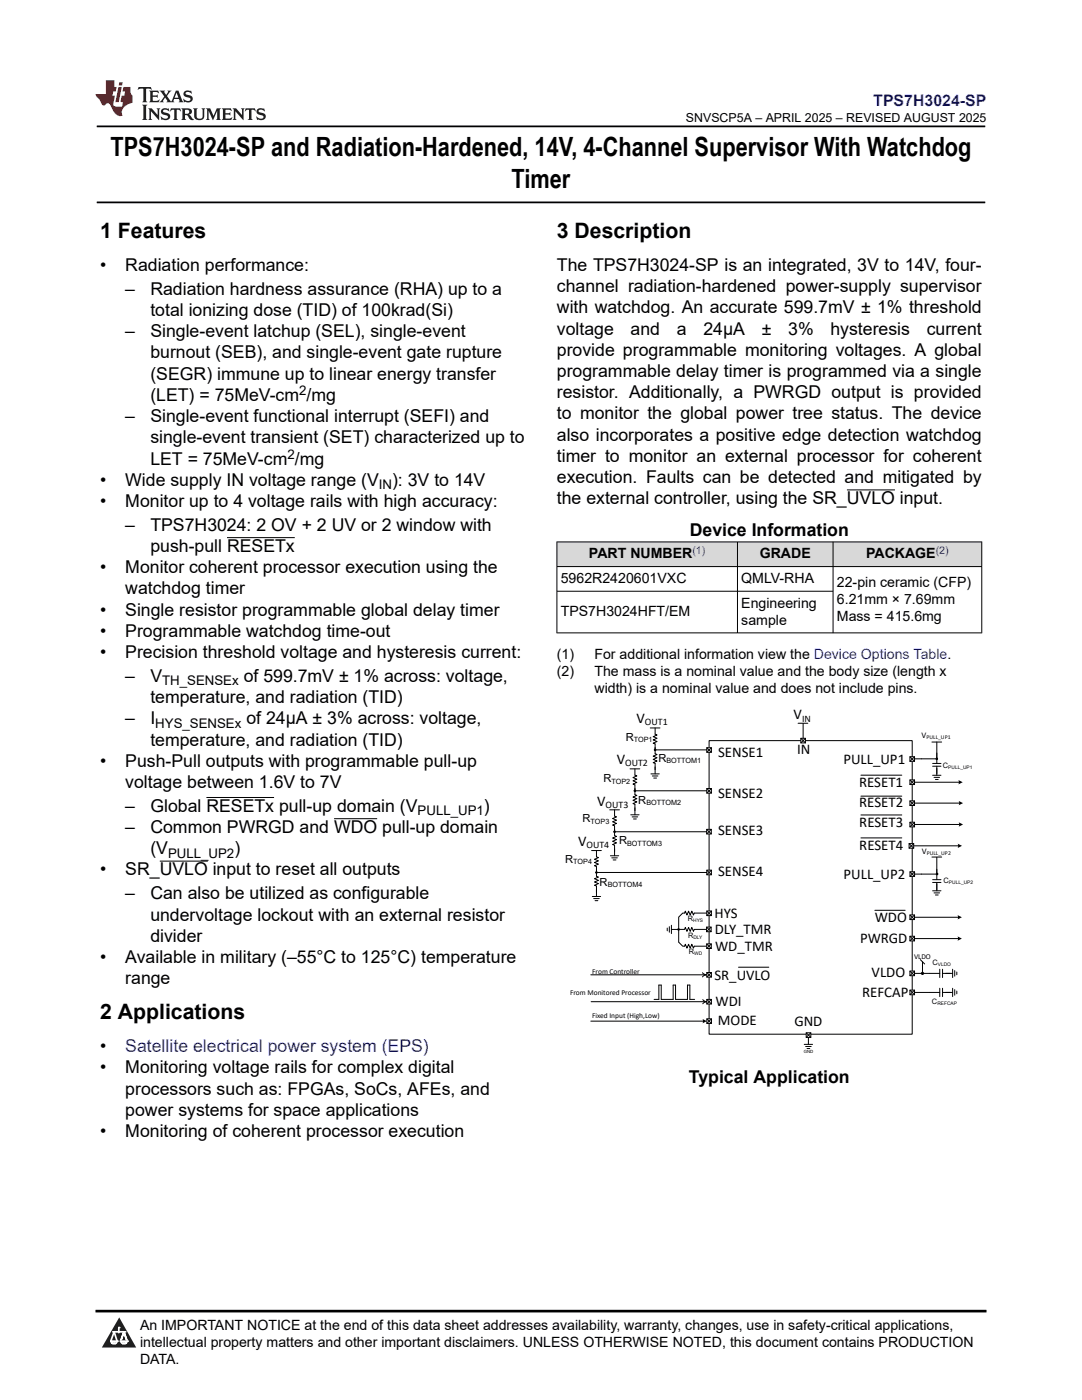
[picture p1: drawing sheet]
<svg xmlns="http://www.w3.org/2000/svg" width="216mm" height="279mm" viewBox="0 0 216 279" stroke-linecap="round" stroke-linejoin="round" font-family="sans-serif">
<defs><g id="words">
<g font-size="5.3">
<text x="22" y="31.2">TPS7H3024-SP and Radiation-Hardened, 14V, 4-Channel Supervisor With Watchdog</text>
<text x="102.1" y="37.5">Timer</text>
</g>
<g font-size="4.2">
<text x="20" y="47.5">1 Features</text>
<text x="111.1" y="47.5">3 Description</text>
<text x="20" y="203.4">2 Applications</text>
</g>
<g font-size="3.5">
<text x="20" y="54.1">•</text>
<text x="25" y="54.1">Radiation performance:</text>
<text x="25" y="58.8">–</text>
<text x="30" y="58.8">Radiation hardness assurance (RHA) up to a</text>
<text x="111.1" y="54.1">The TPS7H3024-SP is an integrated, 3V to 14V, four-</text>
<text x="111.1" y="58.3">channel radiation-hardened power-supply supervisor</text>
<text x="30" y="63.1">total ionizing dose (TID) of 100krad(Si)</text>
<text x="111.1" y="62.5">with watchdog. An accurate 599.7mV ± 1% threshold</text>
<text x="25" y="67.3">–</text>
<text x="30" y="67.3">Single-event latchup (SEL), single-event</text>
<text x="30" y="71.5">burnout (SEB), and single-event gate rupture</text>
<text x="111.1" y="71">provide programmable monitoring voltages. A global</text>
<text x="111.1" y="66.8">voltage</text>
<text x="125.8" y="66.8">and</text>
<text x="135.1" y="66.8">a</text>
<text x="140.4" y="66.8">24μA</text>
<text x="152" y="66.8">±</text>
<text x="157.3" y="66.8">3%</text>
<text x="165.7" y="66.8">hysteresis</text>
<text x="184.9" y="66.8">current</text>
<text x="30" y="75.8">(SEGR) immune up to linear energy transfer</text>
<text x="111.1" y="75.2">programmable delay timer is programmed via a single</text>
<text x="30" y="80">(LET) = 75MeV-cm /mg</text>
<text x="111.1" y="79.5">resistor. Additionally, a PWRGD output is provided</text>
<text x="111.1" y="83.7">to monitor the global power tree status. The device</text>
<text x="25" y="84.2">–</text>
<text x="30" y="84.2">Single-event functional interrupt (SEFI) and</text>
<text x="30" y="88.5">single-event transient (SET) characterized up to</text>
<text x="111.1" y="87.9">also incorporates a positive edge detection watchdog</text>
<text x="30" y="92.7">LET = 75MeV-cm /mg</text>
<text x="111.1" y="92.2">timer to monitor an external processor for coherent</text>
<text x="20" y="101.2">•</text>
<text x="20" y="96.9">•</text>
<text x="25" y="101.2">Monitor up to 4 voltage rails with high accuracy:</text>
<text x="25" y="96.9">Wide supply IN voltage range (V</text>
<text x="78.2" y="96.9">): 3V to 14V</text>
<text x="111.1" y="96.4">execution. Faults can be detected and mitigated by</text>
<text x="111.1" y="100.6">the external controller, using the SR_UVLO input.</text>
<text x="25" y="105.9">–</text>
<text x="30" y="105.9">TPS7H3024: 2 OV + 2 UV or 2 window with</text>
<text x="137.6" y="107">Device Information</text>
<text x="30" y="110.2">push-pull RESETx</text>
<text x="20" y="114.4">•</text>
<text x="25" y="114.4">Monitor coherent processor execution using the</text>
<text x="25" y="118.6">watchdog timer</text>
<text x="20" y="122.9">•</text>
<text x="25" y="122.9">Single resistor programmable global delay timer</text>
<text x="20" y="127.1">•</text>
<text x="20" y="131.3">•</text>
<text x="25" y="127.1">Programmable watchdog time-out</text>
<text x="25" y="131.3">Precision threshold voltage and hysteresis current:</text>
<text x="25" y="136.1">–</text>
<text x="30" y="136.1">V</text>
<text x="48.6" y="136.1">of 599.7mV ± 1% across: voltage,</text>
<text x="30" y="140.3">temperature, and radiation (TID)</text>
<text x="25" y="144.6">–</text>
<text x="30" y="144.6">I</text>
<text x="30" y="148.8">temperature, and radiation (TID)</text>
<text x="49.2" y="144.6">of 24μA ± 3% across: voltage,</text>
<text x="20" y="153">•</text>
<text x="25" y="153">Push-Pull outputs with programmable pull-up</text>
<text x="25" y="157.3">voltage between 1.6V to 7V</text>
<text x="25" y="162">–</text>
<text x="25" y="166.3">–</text>
<text x="30" y="162">Global RESETx pull-up domain (V</text>
<text x="30" y="166.3">Common PWRGD and WDO pull-up domain</text>
<text x="96.6" y="162">)</text>
<text x="30" y="170.5">(V</text>
<text x="46.8" y="170.5">)</text>
<text x="20" y="174.7">•</text>
<text x="25" y="174.7">SR_UVLO input to reset all outputs</text>
<text x="25" y="179.5">–</text>
<text x="30" y="179.5">Can also be utilized as configurable</text>
<text x="30" y="183.7">undervoltage lockout with an external resistor</text>
<text x="30" y="188">divider</text>
<text x="20" y="192.2">•</text>
<text x="25" y="192.2">Available in military (–55°C to 125°C) temperature</text>
<text x="25" y="196.4">range</text>
<text x="20" y="210">•</text>
<text x="20" y="214.2">•</text>
<text x="25" y="214.2">Monitoring voltage rails for complex digital</text>
<text x="25" y="218.4">processors such as: FPGAs, SoCs, AFEs, and</text>
<text x="137.5" y="216.1">Typical Application</text>
<text x="20" y="226.9">•</text>
<text x="25" y="222.7">power systems for space applications</text>
<text x="25" y="226.9">Monitoring of coherent processor execution</text>
</g>
<text font-size="3.5" fill="#00f" x="25" y="210">Satellite electrical power system (EPS)</text>
<text font-size="3.2" fill="#00f" x="174.3" y="21.1">TPS7H3024-SP</text>
<g font-size="3">
<text x="158.3" y="143.6">V</text>
<text x="127" y="144.3">V</text>
<text x="123.1" y="152.4">V</text>
<text x="143.3" y="151">SENSE1</text>
<text x="159" y="150.4">IN</text>
<text x="168.3" y="152.6">PULL_UP1</text>
<text x="119.2" y="160.8">V</text>
<text x="143.3" y="159.2">SENSE2</text>
<text x="171.4" y="157.1">RESET1</text>
<text x="171.5" y="161.1">RESET2</text>
<text x="143.3" y="166.7">SENSE3</text>
<text x="171.5" y="165.1">RESET3</text>
<text x="115.3" y="168.8">V</text>
<text x="171.5" y="169.6">RESET4</text>
<text x="143.3" y="174.9">SENSE4</text>
<text x="168.3" y="175.3">PULL_UP2</text>
<text x="142.6" y="183.2">HYS</text>
<text x="174.5" y="183.9">WDO</text>
<text x="142.6" y="186.5">DLY_TMR</text>
<text x="142.7" y="189.8">WD_TMR</text>
<text x="171.6" y="188.2">PWRGD</text>
<text x="142.5" y="195.5">SR_UVLO</text>
<text x="173.9" y="195.1">VLDO</text>
<text x="142.8" y="200.8">WDI</text>
<text x="172" y="198.9">REFCAP</text>
<text x="143.3" y="204.5">MODE</text>
<text x="158.5" y="204.8">GND</text>
</g>
<g font-size="2.8">
<text x="117.5" y="111.4">PART NUMBER</text>
<text x="151.6" y="111.4">GRADE</text>
<text x="172.8" y="111.4">PACKAGE</text>
<text x="111.9" y="116.3">5962R2420601VXC</text>
<text x="147.9" y="116.3">QMLV-RHA</text>
<text x="167" y="117.1">22-pin ceramic (CFP)</text>
<text x="111.9" y="123">TPS7H3024HFT/EM</text>
<text x="147.9" y="121.3">Engineering</text>
<text x="147.9" y="124.7">sample</text>
<text x="167" y="120.5">6.21mm × 7.69mm</text>
<text x="167" y="123.9">Mass = 415.6mg</text>
<text x="111.1" y="131.5">(1)</text>
<text x="118.6" y="131.5">For additional information view the Device Options Table.</text>
<text x="111.1" y="134.8">(2)</text>
<text x="118.6" y="134.8">The mass is a nominal value and the body size (length x</text>
<text x="118.6" y="138.2">width) is a nominal value and does not include pins.</text>
<text x="27.9" y="265.5">An IMPORTANT NOTICE at the end of this data sheet addresses availability, warranty, changes, use in safety-critical applications,</text>
<text x="27.9" y="268.9">intellectual property matters and other important disclaimers. UNLESS OTHERWISE NOTED, this document contains PRODUCTION</text>
<text x="27.9" y="272.3">DATA.</text>
</g>
<g font-size="2.6">
<text x="59.7" y="78.8">2</text>
<text x="57.4" y="91.5">2</text>
<text x="75.6" y="97.6">IN</text>
<text x="32.4" y="136.8">TH_SENSEx</text>
<text x="31" y="145.3">HYS_SENSEx</text>
<text x="83.3" y="162.7">PULL_UP1</text>
<text x="33.5" y="171.2">PULL_UP2</text>
</g>
<text font-size="2.5" x="136.9" y="24.3">SNVSCP5A – APRIL 2025 – REVISED AUGUST 2025</text>
<g font-size="2.2">
<text x="124.9" y="147.8">R</text>
<text x="131.4" y="152">R</text>
<text x="120.4" y="156.1">R</text>
<text x="127.4" y="160.4">R</text>
<text x="116.3" y="164.1">R</text>
<text x="112.8" y="172.2">R</text>
<text x="123.5" y="168.4">R</text>
<text x="119.6" y="176.8">R</text>
</g>
<g font-size="2.1" fill="#00f">
<text x="138.2" y="110.5">(1)</text>
<text x="186.7" y="110.5">(2)</text>
</g>
<g font-size="2">
<text x="160" y="144">IN</text>
<text x="128.7" y="144.8">OUT1</text>
<text x="124.7" y="152.8">OUT2</text>
<text x="120.8" y="161.2">OUT3</text>
<text x="117" y="169.2">OUT4</text>
</g>
<g font-size="1.7">
<text x="183.9" y="147.3">V</text>
<text x="184" y="170.4">V</text>
</g>
<g font-size="1.5">
<text x="188.2" y="153.2">C</text>
<text x="188.3" y="176.3">C</text>
<text x="137.3" y="183.9">R</text>
<text x="137.3" y="187.1">R</text>
<text x="137.4" y="190.5">R</text>
<text x="182.4" y="191.4">VLDO</text>
<text x="118.2" y="194.3">From Controller</text>
<text x="186.1" y="192.6">C</text>
<text x="113.7" y="198.7">From Monitored Processor</text>
<text x="118.1" y="203.2">Fixed Input (High,Low)</text>
<text x="186" y="200.4">C</text>
</g>
<g font-size="1.4">
<text x="126.5" y="148.1">TOP1</text>
<text x="133" y="152.3">BOTTOM1</text>
<text x="122" y="156.4">TOP2</text>
<text x="129" y="160.7">BOTTOM2</text>
<text x="117.9" y="164.4">TOP3</text>
<text x="114.4" y="172.5">TOP4</text>
<text x="125.1" y="168.8">BOTTOM3</text>
<text x="121.3" y="177.1">BOTTOM4</text>
</g>
<g font-size="1.2">
<text x="184.9" y="147.6">PULL_UP1</text>
<text x="184.9" y="170.6">PULL_UP2</text>
</g>
<g font-size="1">
<text x="189.2" y="153.4">PULL_UP1</text>
<text x="189.4" y="176.5">PULL_UP2</text>
<text x="138.3" y="184.1">HYS</text>
<text x="138.4" y="187.3">DLY</text>
<text x="138.5" y="190.7">WD</text>
<text x="187.1" y="192.8">VLDO</text>
<text x="187" y="200.6">REFCAP</text>
</g>
<text font-size=".9" x="160.4" y="210.1">GND</text>
</g></defs>
<path d="M19.3 25.2h177.3M19.3 40.4h177.3" fill="none" stroke="#000" stroke-width=".35"/>
<path d="M169 97.8h9.6M45.3 107.3h13.5M41.2 159.2h13.5M31.9 171.9h9.6M66.7 163.4h8.6" fill="none" stroke="#000" stroke-width=".2"/>
<g fill="#d8d8d8">
<path d="M111.1 108.2h84.8v4.9h-84.8z" fill-rule="evenodd"/>
<path d="M111.2 108.2h35.9v4.8h-35.9z" fill-rule="evenodd"/>
<path d="M147.2 108.2h19v4.8h-19z" fill-rule="evenodd"/>
<path d="M166.3 108.2h29.5v4.8h-29.5z" fill-rule="evenodd"/>
</g>
<path d="M111.1 108.2h84.9M111.1 113.1h84.9M111.1 118h55.2M111.1 108.1v18.3M147.2 108.1v18.3M166.2 108.1v18.3M195.9 108.1v18.3M196 126.3h-84.9M141.5 147.8h40.5v58.6h-40.5zM136.6 188.8l.1-.4 .4 .8 .3-.8 .3 .8 .3-.8 .4 .8 .1-.4h2.5M136.6 185.5l.1-.4 .4 .8 .3-.8 .3 .8 .3-.8 .4 .8 .1-.4h2.5" fill="none" stroke="#000" stroke-width=".2"/>
<path d="M141 194.1h1v.9h-1z" fill-rule="evenodd" fill="#fff"/>
<path d="M141 194.1l1 .9M141 194.1h1v.9h-1zM142 194.1l-1 .9" fill="none" stroke="#000" stroke-width=".2"/>
<path d="M160.9 206.1h.9v.9h-.9z" fill-rule="evenodd" fill="#fff"/>
<path d="M160.9 206.1l.9 .9M160.9 206.1h.9v.9h-.9zM161.8 206.1l-.9 .9" fill="none" stroke="#000" stroke-width=".2"/>
<path d="M141 181.8h1v.9h-1z" fill-rule="evenodd" fill="#fff"/>
<path d="M141 181.8l1 .9M141 181.8h1v.9h-1zM142 181.8l-1 .9" fill="none" stroke="#000" stroke-width=".2"/>
<path d="M141 149.2h1v.9h-1z" fill-rule="evenodd" fill="#fff"/>
<path d="M141 149.2l1 .9M141 149.2h1v.9h-1zM142 149.2l-1 .9" fill="none" stroke="#000" stroke-width=".2"/>
<path d="M141 173.7h1v.9h-1z" fill-rule="evenodd" fill="#fff"/>
<path d="M141 173.7l1 .9M141 173.7h1v.9h-1zM142 173.7l-1 .9" fill="none" stroke="#000" stroke-width=".2"/>
<path d="M159.8 147.3h.9v1h-.9z" fill-rule="evenodd" fill="#fff"/>
<path d="M159.8 147.3h.9v1h-.9zM159.8 147.3l.9 1M160.7 147.3l-.9 1" fill="none" stroke="#000" stroke-width=".2"/>
<path d="M141 165.5h.9v.9h-.9z" fill-rule="evenodd" fill="#fff"/>
<path d="M141 165.5l.9 .9M141 165.5h.9v.9h-.9zM141.9 165.5l-.9 .9" fill="none" stroke="#000" stroke-width=".2"/>
<path d="M141 157.4h1v.9h-1z" fill-rule="evenodd" fill="#fff"/>
<path d="M141 157.4l1 .9M141 157.4h1v.9h-1zM142 157.4l-1 .9" fill="none" stroke="#000" stroke-width=".2"/>
<path d="M181.6 182.6h.9v.9h-.9z" fill-rule="evenodd" fill="#fff"/>
<path d="M181.6 182.6h.9v.9h-.9zM181.6 182.6l.9 .9M182.5 182.6l-.9 .9" fill="none" stroke="#000" stroke-width=".2"/>
<path d="M181.6 159.8h.9v1h-.9z" fill-rule="evenodd" fill="#fff"/>
<path d="M181.6 159.8l.9 1M181.6 159.8h.9v1h-.9zM182.5 159.8l-.9 1" fill="none" stroke="#000" stroke-width=".2"/>
<path d="M181.6 164.1h.9v.9h-.9z" fill-rule="evenodd" fill="#fff"/>
<path d="M181.6 164.1l.9 .9M181.6 164.1h.9v.9h-.9zM182.5 164.1l-.9 .9" fill="none" stroke="#000" stroke-width=".2"/>
<path d="M181.4 168.4h.9v.9h-.9z" fill-rule="evenodd" fill="#fff"/>
<path d="M181.4 168.4l.9 .9M181.4 168.4h.9v.9h-.9zM182.3 168.4l-.9 .9" fill="none" stroke="#000" stroke-width=".2"/>
<path d="M181.6 155.7h.9v.9h-.9z" fill-rule="evenodd" fill="#fff"/>
<path d="M181.6 155.7l.9 .9M181.6 155.7h.9v.9h-.9zM182.5 155.7l-.9 .9" fill="none" stroke="#000" stroke-width=".2"/>
<path d="M141 199.4h1v1h-1z" fill-rule="evenodd" fill="#fff"/>
<g fill="none" stroke="#000" stroke-width=".2">
<path d="M125.7 153.4h2M126.6 157.8h14.4M126.7 153.4v1.3l.4 .2-.8 .3 .8 .3-.8 .3 .8 .4-.8 .3 .4 .1v2l.4 .1-.8 .4 .8 .3-.8 .3 .8 .3-.8 .4 .4 .1v2.1M129.7 145.3h2M129.9 154.4h1.7M130.2 154.9h1.1M130.4 155.3h.6M130.6 149.7h10.4M130.7 145.3v1.2l.4 .2-.8 .3 .8 .3-.8 .4 .8 .3-.8 .3 .4 .2v1.9l.4 .2-.8 .3 .8 .3-.8 .4 .8 .3-.8 .3 .4 .2v2M159.2 144.3h2M160.3 144.4v2.9M182.5 156.1h8.8"/>
<path d="M186 148.1h1.9M118 169.7h2M118.2 178.9h1.7M118.5 179.3h1.1M118.7 179.7h.6M118.9 174.1h22.1M119 169.7v1.3l.4 .2-.8 .3 .8 .3-.8 .3 .8 .4-.8 .3 .4 .1v2l.4 .1-.8 .4 .8 .3-.8 .3 .8 .3-.8 .4 .4 .1v2.1M121.7 161.6h1.9M121.8 170.8h1.7M122.1 171.2h1.1M122.4 171.6h.5M122.5 166h18.5"/>
<path d="M122.6 161.6v1.3l.4 .1-.8 .4 .8 .3-.8 .3 .8 .3-.8 .4 .4 .1v2l.4 .1-.8 .3 .8 .4-.8 .3 .8 .3-.8 .3 .4 .2v2.1M125.9 162.6h1.6M126.1 163h1.1M126.4 163.4h.6M141 199.5l1 .9M141 199.4h1v1h-1zM142 199.4l-1 1M160.5 208.4h1.6M160.8 208.8h1.1M161 209.3h.6M161.3 207v1.4"/>
</g>
<g fill="#000">
<path d="M191.2 155.7l.9 .4-.9 .4z" fill-rule="evenodd"/>
<circle cx="126.7" cy="157.8" r=".26"/>
<circle cx="130.7" cy="149.7" r=".26"/>
<circle cx="119" cy="174.1" r=".26"/>
<circle cx="122.6" cy="166" r=".26"/>
</g>
<path d="M141 188.4h.9v.9h-.9z" fill-rule="evenodd" fill="#fff"/>
<path d="M141 188.4h.9v.9h-.9zM141 188.4l.9 .9M141.9 188.4l-.9 .9" fill="none" stroke="#000" stroke-width=".2"/>
<path d="M181.6 197.6h.9v.9h-.9z" fill-rule="evenodd" fill="#fff"/>
<path d="M117.9 194.5h23.1M140.2 194.1l.7 .4-.7 .5M147.4 193h6M181.6 197.6l.9 .9M181.6 197.6h.9v.9h-.9zM182.5 197.6l-.9 .9" fill="none" stroke="#000" stroke-width=".2"/>
<path d="M181.6 193.8h.9v.9h-.9z" fill-rule="evenodd" fill="#fff"/>
<path d="M182.3 168.8h8.9M182.6 160.3h8.8M182.6 164.5h8.8M181.6 193.8h.9v.9h-.9zM181.6 193.8l.9 .9M182.5 193.8l-.9 .9M182.5 183.1h8.7" fill="none" stroke="#000" stroke-width=".2"/>
<g fill="#000">
<path d="M191.3 159.8l.9 .5-.9 .4z" fill-rule="evenodd"/>
<path d="M191.1 168.4l.9 .4-.9 .4z" fill-rule="evenodd"/>
<path d="M191.3 164.1l.9 .4-.9 .5z" fill-rule="evenodd"/>
<path d="M191.1 182.6l.8 .5-.8 .4z" fill-rule="evenodd"/>
</g>
<path d="M181.6 151h.9v.9h-.9z" fill-rule="evenodd" fill="#fff"/>
<path d="M181.6 151h.9v.9h-.9zM181.6 151l.9 .9M182.5 151l-.9 .9M186.9 148.1v3.3h-4.4" fill="none" stroke="#000" stroke-width=".2"/>
<path d="M181.6 174h.9v.9h-.9z" fill-rule="evenodd" fill="#fff"/>
<path d="M181.6 174h.9v.9h-.9zM181.6 174l.9 .9M182.5 174l-.9 .9M186 171h1.9M186.9 171.1v3.3h-4.4" fill="none" stroke="#000" stroke-width=".2"/>
<path d="M141 185h.9v.9h-.9z" fill-rule="evenodd" fill="#fff"/>
<path d="M133.1 185.2v.6M133.6 184.9v1.1M134 184.7v1.6M134 185.5h1.4M135.4 188.1l.8 .7h.4M135.5 185.5h1.1M141 185h.9v.9h-.9zM141 185l.9 .9M141 182.2h-2.5l-.1 .4-.4-.8-.3 .8-.3-.8-.3 .8-.4-.8-.1 .4h-.4l-.8 .8v5M141.9 185l-.9 .9" fill="none" stroke="#000" stroke-width=".2"/>
<circle cx="135.4" cy="185.5" r=".26" fill="#000"/>
<path d="M181.6 186.9h.9v.9h-.9z" fill-rule="evenodd" fill="#fff"/>
<g fill="none" stroke="#000" stroke-width=".2">
<path d="M171.8 154.7h8.1M171.8 158.9h8.1M186.1 154.7h1.7M186.1 152.4h1.7M186.1 152.9h1.7M186.4 155.1h1.1M186.6 155.6h.6M186.9 150.3v2.1M186.9 152.9v1.8M186.9 151.4v.1M171.8 162.6h8.1M171.8 167.2h8.1"/>
<path d="M186.1 175.6h1.7M186.1 176.1h1.7M186.1 177.8h1.7M186.4 178.2h1.1M186.6 178.6h.6M186.9 173.5v2.1M186.9 176.1v1.7M187 174.4v.1M118 199.9h23M138.6 199.4l-.9 .1v-2.9h-.5v2.9h-2.4v-2.9h-.5v2.8l-2.4 .1v-2.9h-.4v2.9h-1M140.2 199.5l.8 .4-.8 .4M174.6 181.7h6"/>
<path d="M181.6 186.9h.9v.9h-.9zM181.6 186.9l.9 .9M182.5 186.9l-.9 .9M182.5 187.3h8.7M182.5 198.1h5M182.5 194.3h5M183.6 191.5l.9 .9M184.1 191.9v2M187.5 193.4v1.7M187.5 197.2v1.7M188.1 198.1h2M188.1 194.3h2"/>
<path d="M188.1 193.4v1.7M188.1 197.2v1.7M190.1 193.4v1.7M190.1 197.2v1.7M190.5 193.7v1.1M190.5 197.5v1.1M190.9 194v.5M190.9 197.8v.5"/>
</g>
<g fill="#000">
<path d="M191.1 186.9l.8 .4-.8 .4z" fill-rule="evenodd"/>
<circle cx="186.9" cy="151.4" r=".26"/>
<circle cx="187" cy="174.4" r=".26"/>
<circle cx="184.1" cy="194.3" r=".33"/>
</g>
<path d="M141 203.3h1v1h-1z" fill-rule="evenodd" fill="#fff"/>
<path d="M117.9 203.8h22.4M141 203.3l1 1M141 203.3h1v1h-1zM142 203.3l-1 1" fill="none" stroke="#000" stroke-width=".2"/>
<path d="M140.2 203.4l.8 .4-.8 .4z" fill-rule="evenodd" fill="#000"/>
<path d="M0 0h215.9v23.8h-215.9z" fill-rule="evenodd" fill="#fff"/>
<path d="M27.7 17.4l-.2 .6 .5-.3h.6v.2v2.1l-.2 .4h1l-.2-.4v-2.1v-.2h.5l.5 .3-.1-.6zM29.8 18.1l.2 .4v1.5l-.2 .4h1.9l.1-.6a1.08 1.08 0 0 1-1.3 .2v-.7h.6l.4 .2v-.6l-.4 .2h-.6v-.6l.2-.1a1 1 0 0 1 1 .2l-.1-.5zM31.8 18.1l1 1.1-1 1.2h.9l-.2-.2 .4-.7 .5 .7-.2 .2h1.6l-.2-.2 .1-.4h1l.1 .4-.1 .2h.9l-.2-.3-.8-2h-.5l-1 2.2-.8-1.1 .9-1.1h-.8l.2 .2-.5 .7-.3-.7 .1-.2zM35.2 18.5l.4 1h-.8zM36.8 18.2a.65 .65 0 0 0-.2 .8 .65 .65 0 0 0 .6 .4l.7 .2 .1 .2a.79 .79 0 0 1-.7 .4 .79 .79 0 0 1-.7-.5l.1 .7 .2-.1a.93 .93 0 0 0 1.1 .1 .93 .93 0 0 0 .4-1 1.46 1.46 0 0 0-1.2-.6l-.1-.3a1.09 1.09 0 0 1 1.2 .2l-.2-.6-.1 .1-.6-.2zM28.4 20.9l.2 .4v2.3l-.2 .3h1l-.2-.3v-2.3l.2-.4zM29.6 21.6l.2 .4v1.6l-.2 .3h.8l-.3-.3v-1.4l1.7 1.8v-2l.2-.4h-.8l.2 .2 .1 1.1-1.2-1.3zM32.3 21.8a.65 .65 0 0 0-.2 .7 .65 .65 0 0 0 .7 .4l.6 .2 .1 .2a.79 .79 0 0 1-.7 .4 .79 .79 0 0 1-.7-.5l.1 .7 .2-.1a.93 .93 0 0 0 1.1 .1 .93 .93 0 0 0 .4-.9 1.46 1.46 0 0 0-1.2-.6l-.1-.4a1.09 1.09 0 0 1 1.2 .2l-.2-.6-.1 .1-.6-.1zM34.1 21.6l-.1 .7a.63 .63 0 0 1 .7-.4l.1 1.7-.3 .3h1l-.2-.3v-1.7a.66 .66 0 0 1 .8 .4l-.1-.7zM36.2 21.6l.2 .4v1.6l-.2 .3h.9l-.2-.2v-.7h.5l.1 .2a.79 .79 0 0 0 1.2 .6l-1-.9a.61 .61 0 0 0 .6-.6 .61 .61 0 0 0-.5-.6zM36.9 21.9h.2a.47 .47 0 0 1 .5 .1 .47 .47 0 0 1 .1 .5l-.2 .2h-.6zM38.5 21.6l.2 .2a2.27 2.27 0 0 0 .4 2 1.04 1.04 0 0 0 1.7-.7v-1.3l.2-.2h-.8l.2 .4v1.1a.6 .6 0 0 1-.6 .6 .6 .6 0 0 1-.6-.6v-1.1l.3-.4zM41.1 21.6l.2 .4v1.6l-.2 .3h.7l-.2-.3v-1.5l.9 1.9 .8-1.9v1.5l-.2 .3h1l-.3-.3v-1.6l.3-.4h-.8l-.7 1.5-.7-1.5zM44.3 21.6l.2 .4v1.6l-.2 .3h1.9l.1-.5a1.09 1.09 0 0 1-1.3 .1v-.6h.6l.4 .1v-.6l-.4 .2h-.6v-.6l.2-.1a1.01 1.01 0 0 1 1 .3l-.1-.6zM46.4 21.6l.3 .4v1.6l-.3 .3h.8l-.2-.3v-1.4l1.6 1.8v-2l.2-.4h-.7l.2 .2v1.1l-1.2-1.3zM49 21.6l-.1 .7a.63 .63 0 0 1 .8-.4v1.7l-.3 .3h1l-.2-.3v-1.7a.66 .66 0 0 1 .8 .4l-.1-.7zM51.4 21.8a.65 .65 0 0 0-.2 .7 .65 .65 0 0 0 .6 .4l.6 .2 .2 .2a.79 .79 0 0 1-.8 .4 .79 .79 0 0 1-.6-.5l.1 .7 .2-.1a.93 .93 0 0 0 1 .1 .93 .93 0 0 0 .5-.9 1.46 1.46 0 0 0-1.3-.6l-.1-.4a1.09 1.09 0 0 1 1.3 .2l-.2-.6-.2 .1-.5-.1z" fill="#231f20"/>
<path d="M21.1 16v2.8h-2.1l.1 .3 .9 1a.95 .95 0 0 0 .9 .9 .59 .59 0 0 1 .6-.4 .59 .59 0 0 1 .5 .4l.4 .8a1.59 1.59 0 0 0 2.1 1.3 1.61 1.61 0 0 1 1-2.2l1-.4-.1-1.5a1.59 1.59 0 0 1-.4-1.6h-1.4l-.2 .9h.5l-.1 .8h-.5l-.2 1v.2l.4 .1-.2 .9h-.6a.73 .73 0 0 1-1.1-.7l.3-1.5h-.5l.2-.8h.5l.2-.9h-.5v-1.4zM23.6 17.4l-.6 3h.7l.6-3zM23.8 16.4l-.1 .7h.7l.1-.7z" fill="#ed1c24"/>
<path d="M0 261.4h215.9v18h-215.9z" fill-rule="evenodd" fill="#fff"/>
<path d="M23.8 262.9l3.4 6h-6.9z" fill="#231f20"/>
<path d="M22.1 267.7h1.3l-.4 .5h-.3a.55 .55 0 0 1-.6-.5z" fill-rule="evenodd" fill="#fff"/>
<path d="M22.1 267.7h1.3l-.4 .5h-.3a.55 .55 0 0 1-.6-.5z" fill="none" stroke="#231f20" stroke-width=".34"/>
<path d="M22.1 267.7h1.3l-.4 .5h-.5zM23.7 265.9h.1M23.7 264.9v1z" fill="none" stroke="#fff" stroke-width=".34"/>
<circle cx="23.7" cy="264.9" r=".17" fill="#fff"/>
<path d="M22.6 265.8h.1M22.6 265.8h2.3z" fill="none" stroke="#fff" stroke-width=".34"/>
<circle cx="24.9" cy="265.8" r=".17" fill="#fff"/>
<path d="M24 267.7h.1" fill="none" stroke="#fff" stroke-width=".34"/>
<path d="M24.7 265.8l-.7 1.9z" fill="#fff"/>
<path d="M24.7 265.8l-.7 1.9z" fill="none" stroke="#fff" stroke-width=".34"/>
<path d="M24.7 265.8l.7 1.9z" fill="#fff"/>
<path d="M24.7 265.8l.7 1.9zM25.3 267.7h.1" fill="none" stroke="#fff" stroke-width=".34"/>
<circle cx="22.1" cy="267.7" r=".17" fill="#fff"/>
<path d="M22.8 265.8l-.7 1.9zM22.8 265.8l.6 1.9z" fill="none" stroke="#fff" stroke-width=".34"/>
<circle cx="23.4" cy="267.7" r=".17" fill="#fff"/>
<path d="M24.1 267.7h1.3a.65 .65 0 0 1-.6 .5 .65 .65 0 0 1-.7-.5z" fill-rule="evenodd" fill="#fff"/>
<path d="M24.1 267.7h1.3a.65 .65 0 0 1-.6 .5 .65 .65 0 0 1-.7-.5z" fill="none" stroke="#231f20" stroke-width=".34"/>
<path d="M24 267.7h.1M24.1 267.7h1.3l-.4 .5h-.5z" fill="none" stroke="#fff" stroke-width=".34"/>
<circle cx="25.4" cy="267.7" r=".17" fill="#fff"/>
<path d="M19 261.7h177.8" fill="none" stroke="#000" stroke-width=".53"/>
<use href="#words"/>
</svg>
